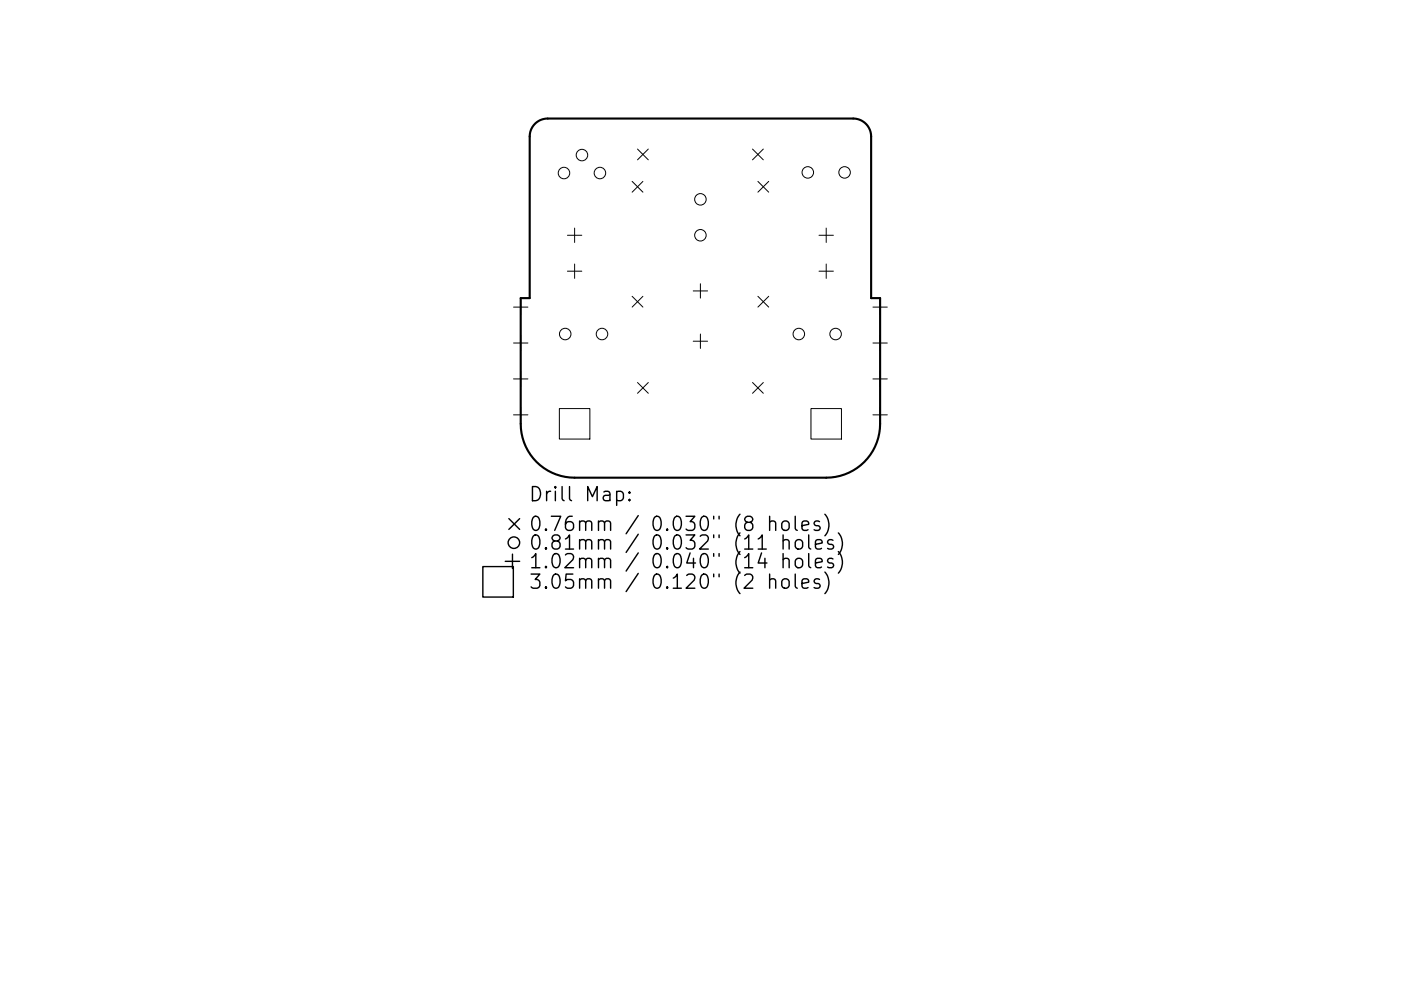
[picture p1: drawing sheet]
<svg xmlns="http://www.w3.org/2000/svg" width="297mm" height="210mm" viewBox="0 0 297 210" stroke-linecap="round" stroke-linejoin="round" font-family="sans-serif">
<defs><g id="words">
<g font-size="4.2">
<text x="112.2" y="106.4">Drill Map:</text>
<text x="112.2" y="112.7">0.76mm / 0.030&quot; (8 holes)</text>
<text x="112.2" y="116.6">0.81mm / 0.032&quot; (11 holes)</text>
<text x="112.2" y="120.6">1.02mm / 0.040&quot; (14 holes)</text>
<text x="112.2" y="124.9">3.05mm / 0.120&quot; (2 holes)</text>
</g>
</g></defs>
<path d="M113.4 26.3a3.8 3.8 0 0 1 2.7-1.1h64.8a3.8 3.8 0 0 1 3.8 3.8v34.3h1.9v26.6a11.4 11.4 0 0 1-11.4 11.5h-53.4a11.4 11.4 0 0 1-11.4-11.5v-26.6h1.9v-34.3a3.8 3.8 0 0 1 1.1-2.7z" fill="none" stroke="#000" stroke-width=".45"/>
<g fill="none" stroke="#000" stroke-width=".21">
<path d="M134 38.5l2.3 2.3M135.2 31.6l2.3 2.3M136.3 38.5l-2.3 2.3M137.5 31.6l-2.3 2.3M159.6 31.6l2.2 2.3M160.7 38.5l2.3 2.3M161.8 31.6l-2.2 2.3M163 38.5l-2.3 2.3M120.3 49.9h3.1M120.3 57.5h3.1M121.8 48.4v3M121.8 56v3.1"/>
<path d="M173.6 49.9h3.1M173.6 57.5h3.1M175.2 48.4v3M175.2 56v3.1M108.9 65.2h3M108.9 72.8h3M110.4 63.6v3.1M110.4 71.3v3M110.4 78.9v3M134 62.9l2.3 2.3M136.3 62.9l-2.3 2.3M147 61.7h3"/>
<path d="M147 72.4h3M148.5 60.2v3.1M148.5 70.9v3M160.7 62.9l2.3 2.3M163 62.9l-2.3 2.3M185.1 65.2h3M185.1 72.8h3M186.6 63.6v3.1M186.6 71.3v3M186.6 78.9v3M108.9 80.4h3M108.9 88h3"/>
<path d="M110.4 86.5v3M118.6 86.7h6.5v6.5h-6.5zM135.2 81.2l2.3 2.2M137.5 81.2l-2.3 2.2M159.6 81.2l2.2 2.2M161.8 81.2l-2.2 2.2M171.9 86.7h6.5v6.5h-6.5zM185.1 80.4h3M185.1 88h3M186.6 86.5v3"/>
<circle cx="119.6" cy="36.7" r="1.22"/>
<circle cx="123.4" cy="32.9" r="1.22"/>
<circle cx="127.2" cy="36.7" r="1.22"/>
<circle cx="171.3" cy="36.6" r="1.22"/>
<circle cx="179.1" cy="36.6" r="1.22"/>
<circle cx="148.5" cy="49.9" r="1.22"/>
<circle cx="148.5" cy="42.3" r="1.22"/>
<circle cx="119.8" cy="70.9" r="1.22"/>
<circle cx="127.6" cy="70.9" r="1.22"/>
<circle cx="169.4" cy="70.9" r="1.22"/>
<circle cx="177.2" cy="70.9" r="1.22"/>
</g>
<g fill="none" stroke="#000" stroke-width=".3">
<path d="M107.1 119.1h3.1M107.9 110l2.3 2.3M108.7 117.6v3M110.2 110l-2.3 2.3M130.7 104.4l.9-.2 .6 .6v.9l-.3 .4-.3 .1-.9-.1M133.5 105.9l.1 .2-.1 .1-.2-.1 .2-.2v.3M133.5 104.4l.1 .1-.1 .2-.2-.2 .2-.1v.3M163.2 110.8a.74 .74 0 0 1 1.3 .2v1.5M163.2 109.5v3M165.9 110.8a.81 .81 0 0 1 .8-.3 .81 .81 0 0 1 .6 .6v.9a.81 .81 0 0 1-.8 .6 .81 .81 0 0 1-.8-.6v-.9zM166 114.8a.74 .74 0 0 1 1.3 .1v1.6M166 118.7a.74 .74 0 0 1 1.3 .2v1.6"/>
<path d="M166 113.5v3M166 117.5v3M168.6 109.5v2.6l.4 .4M168.7 118.7a.81 .81 0 0 1 .9-.3 .81 .81 0 0 1 .6 .6v.9a.81 .81 0 0 1-.8 .6 .81 .81 0 0 1-.8-.6v-.9zM168.9 114.6a.81 .81 0 0 1 1.3 .5v.8a.81 .81 0 0 1-.8 .6 .81 .81 0 0 1-.8-.6v-.8zM170 111.5l1.5-.3-.2-.5-.8-.2-.5 .5v1.1l.2 .3 .3 .1 .8-.1M171.5 113.5v2.6l.4 .4M171.5 117.5v2.5l.4 .5M172.9 115.5l1.4-.3-.1-.6-.9-.1-.4 .4v1.2l.1 .2 .3 .2 .9-.2M172.9 119.5l1.4-.3-.1-.6-.9-.1-.4 .4v1.1l.1 .3 .3 .2 .9-.2M173.7 110.7l-.7-.2-.4 .5 .1 .4 1 .3 .2 .3-.2 .4-.2 .1-.9-.1M174.9 109.1a3.4 3.4 0 0 1 0 4.6"/>
<path d="M176.6 114.6l-.7-.1-.4 .4 .1 .4 1 .3 .1 .3-.1 .4-.3 .2-.8-.2M176.6 118.6l-.7-.1-.4 .4 .1 .4 1 .3 .1 .3-.1 .4-.3 .2-.8-.2M177.7 113.1a3.4 3.4 0 0 1 0 4.5M177.7 117a3.4 3.4 0 0 1 0 4.6M102.4 120.2h6.4v6.5h-6.4zM163.2 123.1a.74 .74 0 0 1 1.3 .1v1.6M163.2 121.8v3M165.9 123.1a.81 .81 0 0 1 .8-.3 .81 .81 0 0 1 .6 .6v.8a.81 .81 0 0 1-.8 .6 .81 .81 0 0 1-.8-.6v-.8zM168.6 121.8v2.6l.4 .4M170 123.8l1.5-.3-.2-.6-.8-.1-.5 .4v1.2l.2 .3 .3 .1 .8-.1M173.7 122.9l-.7-.1-.4 .4 .1 .5 1 .2 .2 .3-.2 .5-.2 .1-.9-.1M174.9 121.4a3.4 3.4 0 0 1 0 4.5"/>
<circle cx="109" cy="115.1" r="1.22"/>
</g>
<use href="#words"/>
</svg>
